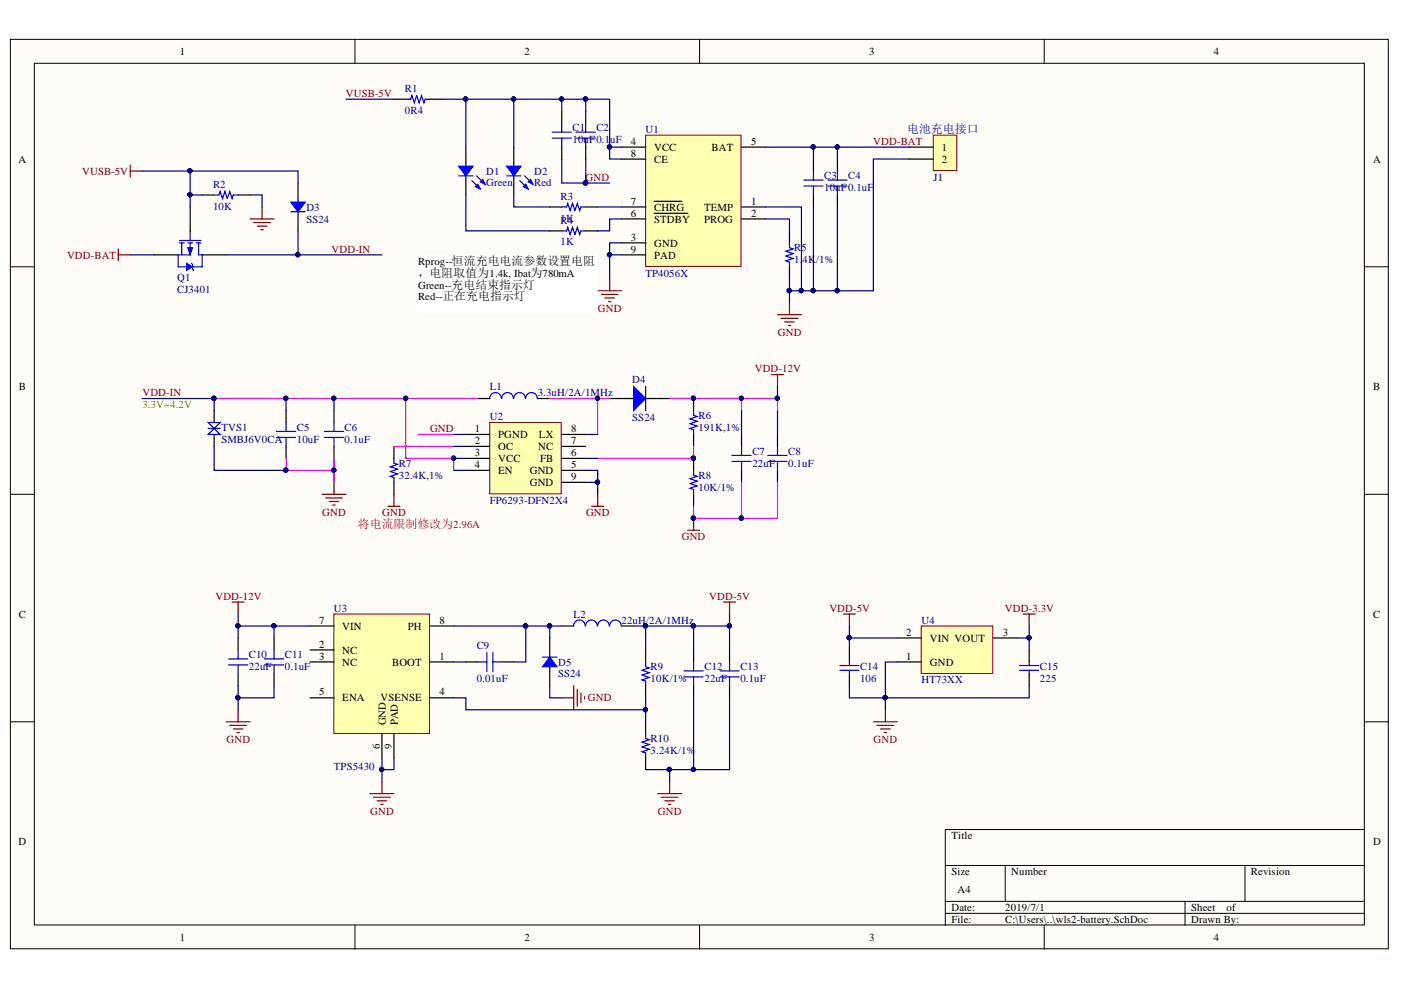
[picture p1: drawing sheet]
<svg xmlns="http://www.w3.org/2000/svg" width="297mm" height="210mm" viewBox="0 0 297 210" stroke-linecap="round" stroke-linejoin="round" font-family="sans-serif">
<defs><g id="words">
<text font-size="2.5" fill="#000080" x="192.3" y="28.1">电池充电接口</text>
<text font-size="2.5" x="88.6" y="58.6">，电阻取值为1.4k, Ibat为780mA</text>
<text font-size="2.5" fill="#f00" x="75.9" y="112">将电流限制修改为2.96A</text>
<g font-size="2.3">
<text x="38.1" y="11.7">1</text>
<text x="111.2" y="11.7">2</text>
<text x="184.3" y="11.7">3</text>
<text x="257.4" y="11.7">4</text>
<text x="3.9" y="34.5">A</text>
<text x="133.7" y="30.7">4</text>
<text x="133.7" y="33.2">8</text>
<text x="138.7" y="31.9">VCC</text>
<text x="138.7" y="34.5">CE</text>
<text x="150.9" y="31.9">BAT</text>
<text x="159.3" y="30.7">5</text>
<text x="199.7" y="31.9">1</text>
<text x="199.7" y="34.5">2</text>
<text x="291.1" y="34.5">A</text>
<text x="133.7" y="46">6</text>
<text x="133.7" y="43.4">7</text>
<text x="138.7" y="47.2">STDBY</text>
<text x="138.7" y="44.7">CHRG</text>
<text x="149.3" y="44.7">TEMP</text>
<text x="149.3" y="47.2">PROG</text>
<text x="159.3" y="43.4">1</text>
<text x="159.3" y="46">2</text>
<text x="133.7" y="51">3</text>
<text x="133.7" y="53.6">9</text>
<text x="138.7" y="52.3">GND</text>
<text x="88.6" y="56.1">Rprog--恒流充电电流参数设置电阻</text>
<text x="138.7" y="54.8">PAD</text>
<text x="88.6" y="61.2">Green--充电结束指示灯</text>
<text x="88.6" y="63.7">Red--正在充电指示灯</text>
<text x="4" y="82.7">B</text>
<text x="291.1" y="82.7">B</text>
<text x="100.6" y="91.6">1</text>
<text x="100.6" y="94.1">2</text>
<text x="105.6" y="92.9">PGND</text>
<text x="105.6" y="95.4">OC</text>
<text x="114.1" y="95.4">NC</text>
<text x="114.3" y="92.9">LX</text>
<text x="121.1" y="94.1">7</text>
<text x="121.1" y="91.6">8</text>
<text x="100.6" y="96.7">3</text>
<text x="100.6" y="99.2">4</text>
<text x="105.6" y="97.9">VCC</text>
<text x="105.6" y="100.5">EN</text>
<text x="112.3" y="100.5">GND</text>
<text x="114.5" y="97.9">FB</text>
<text x="121.1" y="99.2">5</text>
<text x="121.1" y="96.7">6</text>
<text x="121.1" y="101.7">9</text>
<text x="112.3" y="103">GND</text>
<text x="4" y="131">C</text>
<text x="291.1" y="131">C</text>
<text x="67.7" y="132.2">7</text>
<text x="67.7" y="137.3">2</text>
<text x="72.6" y="133.5">VIN</text>
<text x="86.4" y="133.5">PH</text>
<text x="93.2" y="132.2">8</text>
<text x="192.2" y="134.8">2</text>
<text x="197.1" y="136">VIN VOUT</text>
<text x="212.6" y="134.8">3</text>
<text x="67.7" y="139.8">3</text>
<text x="72.6" y="138.6">NC</text>
<text x="72.6" y="141.1">NC</text>
<text x="83.1" y="141.1">BOOT</text>
<text x="93.2" y="139.8">1</text>
<text x="192.2" y="139.8">1</text>
<text x="197.1" y="141.1">GND</text>
<text x="67.7" y="147.4">5</text>
<text x="72.6" y="148.7">ENA</text>
<text x="80.7" y="148.7">VSENSE</text>
<text x="93.2" y="147.4">4</text>
<text x="81.8" y="153.8" transform="rotate(-90 81.8 153.8)">GND</text>
<text x="84.3" y="153.8" transform="rotate(-90 84.3 153.8)">PAD</text>
<text x="80.5" y="158.8" transform="rotate(-90 80.5 158.8)">6</text>
<text x="83.1" y="158.8" transform="rotate(-90 83.1 158.8)">9</text>
<text x="3.9" y="179.2">D</text>
<text x="201.7" y="177.9">Title</text>
<text x="291.1" y="179.2">D</text>
<text x="201.7" y="185.6">Size</text>
<text x="214.4" y="185.6">Number</text>
<text x="265.2" y="185.6">Revision</text>
<text x="203" y="189.4">A4</text>
<text x="201.7" y="193.2">Date:</text>
<text x="201.7" y="195.7">File:</text>
<text x="213.1" y="193.2">2019/7/1</text>
<text x="213.1" y="195.7">C:\Users\..\wls2-battery.SchDoc</text>
<text x="252.5" y="193.2">Sheet</text>
<text x="252.5" y="195.7">Drawn By:</text>
<text x="260.1" y="193.2">of</text>
<text x="38.1" y="199.5">1</text>
<text x="111.2" y="199.5">2</text>
<text x="184.3" y="199.5">3</text>
<text x="257.4" y="199.5">4</text>
</g>
<g font-size="2.3" fill="#800000">
<text x="73.3" y="20.5">VUSB-5V</text>
<text x="185.1" y="30.7">VDD-BAT</text>
<text x="17.4" y="37">VUSB-5V</text>
<text x="124.2" y="38.3">GND</text>
<text x="70.3" y="53.6">VDD-IN</text>
<text x="14.2" y="54.8">VDD-BAT</text>
<text x="126.8" y="66.2">GND</text>
<text x="164.9" y="71.3">GND</text>
<text x="30.2" y="84">VDD-IN</text>
<text x="160" y="78.9">VDD-12V</text>
<text x="91.2" y="91.6">GND</text>
<text x="68.3" y="109.4">GND</text>
<text x="81" y="109.4">GND</text>
<text x="124.2" y="109.4">GND</text>
<text x="144.5" y="114.5">GND</text>
<text x="45.7" y="127.2">VDD-12V</text>
<text x="150.4" y="127.2">VDD-5V</text>
<text x="175.8" y="129.7">VDD-5V</text>
<text x="213.1" y="129.7">VDD-3.3V</text>
<text x="124.7" y="148.7">GND</text>
<text x="48" y="157.6">GND</text>
<text x="185.2" y="157.6">GND</text>
<text x="78.5" y="172.9">GND</text>
<text x="139.5" y="172.9">GND</text>
</g>
<g font-size="2.3" fill="#000080">
<text x="85.8" y="19.5">R1</text>
<text x="85.8" y="24.1">0R4</text>
<text x="121.4" y="27.9">C1</text>
<text x="126.4" y="27.9">C2</text>
<text x="136.8" y="28.1">U1</text>
<text x="121.4" y="30.4">10uF0.1</text>
<text x="129.4" y="30.4">uF</text>
<text x="45.2" y="39.8">R2</text>
<text x="103.1" y="37">D1</text>
<text x="103.1" y="39.5">Green</text>
<text x="113.2" y="37">D2</text>
<text x="113.2" y="39.5">Red</text>
<text x="174.7" y="38">C3</text>
<text x="174.7" y="40.6">10uF0.1uF</text>
<text x="179.8" y="38">C4</text>
<text x="197.9" y="38.3">J1</text>
<text x="45.2" y="44.4">10K</text>
<text x="65" y="44.7">D3</text>
<text x="65" y="47.2">SS24</text>
<text x="118.8" y="47.5">R4</text>
<text x="118.8" y="42.3">R3</text>
<text x="118.8" y="47">1K</text>
<text x="118.8" y="52">1K</text>
<text x="168.4" y="53.3">R5</text>
<text x="37.6" y="59.7">Q1</text>
<text x="136.8" y="58.6">TP4056X</text>
<text x="168.4" y="55.8">1.4K</text>
<text x="173" y="55.8">/1%</text>
<text x="37.6" y="62.2">CJ3401</text>
<text x="103.9" y="82.7">L1</text>
<text x="114" y="84">3.3uH/2A/1MHz</text>
<text x="134.1" y="81.2">D4</text>
<text x="103.9" y="89.1">U2</text>
<text x="134.1" y="89.3">SS24</text>
<text x="148.1" y="88.8">R6</text>
<text x="46.9" y="91.3">TVS1</text>
<text x="46.9" y="93.9">SMBJ6V0CA</text>
<text x="62.9" y="91.3">C5</text>
<text x="62.9" y="93.9">10uF</text>
<text x="73.1" y="91.3">C6</text>
<text x="73.1" y="93.9">0.1uF</text>
<text x="148.1" y="91.3">191K,1%</text>
<text x="84.6" y="98.9">R7</text>
<text x="84.6" y="101.5">32.4K,1%</text>
<text x="148.1" y="101.5">R8</text>
<text x="159.5" y="96.4">C7</text>
<text x="159.5" y="98.9">22uF</text>
<text x="167.1" y="96.4">C8</text>
<text x="167.1" y="98.9">0.1uF</text>
<text x="103.9" y="106.9">FP6293-DFN2X4</text>
<text x="148.1" y="104.1">10K/1%</text>
<text x="70.8" y="129.7">U3</text>
<text x="121.6" y="131">L2</text>
<text x="101.1" y="137.6">C9</text>
<text x="131.8" y="132.2">22uH/2A/1MHz</text>
<text x="195.4" y="132.2">U4</text>
<text x="52.8" y="139.6">C10</text>
<text x="52.8" y="142.1">22uF</text>
<text x="60.4" y="139.6">C11</text>
<text x="60.4" y="142.1">0.1uF</text>
<text x="118.3" y="141.1">D5</text>
<text x="118.3" y="143.6">SS24</text>
<text x="137.9" y="142.1">R9</text>
<text x="149.4" y="142.1">C12</text>
<text x="157" y="142.1">C13</text>
<text x="182.3" y="142.1">C14</text>
<text x="220.5" y="142.1">C15</text>
<text x="101.1" y="144.7">0.01uF</text>
<text x="137.9" y="144.7">10K/1%</text>
<text x="149.4" y="144.7">22uF</text>
<text x="157" y="144.7">0.1uF</text>
<text x="182.3" y="144.7">106</text>
<text x="195.4" y="144.9">HT73XX</text>
<text x="220.5" y="144.7">225</text>
<text x="137.9" y="157.3">R10</text>
<text x="137.9" y="159.9">3.24K/1%</text>
<text x="70.8" y="163.2">TPS5430</text>
</g>
<text font-size="2.3" fill="#0f0" x="30.2" y="86.5">3.3V~4.2V</text>
</g></defs>
<g fill="#fffcf8" stroke="#000" stroke-width=".21">
<path d="M2.2 8.3h292.1v192.9h-292.1z"/>
<path d="M7.3 13.4h282v182.7h-282z"/>
</g>
<g fill="none" stroke="#000" stroke-width=".21">
<path d="M75.3 8.3v5.1M148.3 8.3v5.1M221.4 8.3v5.1M2.2 56.6h5.1M289.4 56.6h5M2.2 104.8h5.1M289.4 104.8h5M2.2 153h5.1M289.4 153h5M289.4 175.9h-89v20.3M75.3 196.2v5.1M148.3 196.2v5.1"/>
<path d="M200.4 183.5h89M200.4 191.1h89M200.4 193.7h89M213.1 183.5v7.6M221.4 196.2v5.1M251.2 191.1v5.1M264 183.5v7.6"/>
</g>
<path d="M197.9 28.7h5v7.5h-5z" fill="#ffffb0" stroke="#800000" stroke-width=".21"/>
<path d="M98.8 31.2v4.1M98.8 37.3v4M192.8 31.2h5.1M192.8 33.7h5.1" fill="none" stroke="#000" stroke-width=".25"/>
<path d="M97.2 37.3h3.1" fill="none" stroke="#00f" stroke-width=".25"/>
<path d="M97.2 35.3h3.1l-1.5 2z" fill="#00f"/>
<path d="M97.2 35.3h3.1l-1.5 2zM101.1 37.3l1.2 1.3" fill="none" stroke="#00f" stroke-width=".25"/>
<path d="M101.8 38.6l.5-.6 .5 1.1z" fill="#00f"/>
<path d="M100 38.3l1.6 1.5M101.8 38.6l.5-.6 .5 1.1z" fill="none" stroke="#00f" stroke-width=".25"/>
<path d="M100.8 39.6l.5-.5 .5 1z" fill="#00f"/>
<path d="M100.8 39.6l.5-.5 .5 1zM107.4 37.3h3.1" fill="none" stroke="#00f" stroke-width=".25"/>
<path d="M108.9 31.2v4.1M108.9 37.3v4" fill="none" stroke="#000" stroke-width=".25"/>
<path d="M107.4 35.3h3.1l-1.6 2z" fill="#00f"/>
<path d="M107.4 35.3h3.1l-1.6 2zM111.2 37.3l1.3 1.3" fill="none" stroke="#00f" stroke-width=".25"/>
<path d="M112 38.6l.5-.6 .5 1.1z" fill="#00f"/>
<path d="M110.2 38.3l1.5 1.5M112 38.6l.5-.6 .5 1.1z" fill="none" stroke="#00f" stroke-width=".25"/>
<path d="M111 39.6l.5-.5 .5 1z" fill="#00f"/>
<g fill="none" stroke="#00f" stroke-width=".25">
<path d="M86.1 21h1l.2-.7 .5 1.5 .5-1.5 .6 1.5 .5-1.5 .5 1.5 .2-.8h1M111 39.6l.5-.5 .5 1zM117.1 28h4M117.1 29.3h4M119.1 26.1v1.9M119.1 29.3v1.9M122.1 28h4.1M122.1 29.3h4.1M124.2 26.1v1.9M124.2 29.3v1.9M170.4 39.4h4.1M170.4 38.2h4.1"/>
<path d="M172.5 36.3v1.9M172.5 39.4v1.9M175.5 39.4h4.1M175.5 38.2h4.1M177.5 36.3v1.9M177.5 39.4v1.9M45.4 41.3h1l.3-.7 .5 1.5 .5-1.5 .5 1.5 .5-1.5 .5 1.5 .3-.8h1M61.7 44.9h3M119.1 49h1l.3-.8 .5 1.5 .5-1.5 .5 1.5 .5-1.5 .5 1.5 .3-.7h1M119.1 43.9h1l.3-.8 .5 1.5 .5-1.5 .5 1.5 .5-1.5 .5 1.5 .3-.7h1M167.4 51.5v1l.7 .3-1.5 .5 1.5 .5-1.5 .5 1.5 .5-1.5 .5 .8 .3v1"/>
</g>
<g fill="none" stroke="#000" stroke-width=".25">
<path d="M63.2 38.8v4.1M83.5 21h2.6M91.1 21h2.6M119.1 23.6v2.5M119.1 31.2v2.5M124.2 23.6v2.5M124.2 31.2v2.5M172.5 33.7v2.6M177.5 33.7v2.6M42.9 41.3h2.5M50.5 41.3h2.5M63.2 44.9v4.1"/>
<path d="M116.6 49h2.5M116.6 43.9h2.5M124.2 49h2.5M124.2 43.9h2.5M167.4 49v2.5M167.4 56.6v2.5M172.5 41.3v2.6M177.5 41.3v2.6"/>
</g>
<circle cx="124.1" cy="38.8" r=".46" fill="#000080" stroke="#000080" stroke-width=".21"/>
<path d="M129.3 59.1v2.6M126.7 61.7h5.1M127.5 62.4h3.5M128.2 63.2h2.1M129 63.9h.5M164.8 66.7h5.1M165.6 67.5h3.6M166.4 68.3h2M167.1 69h.5M167.4 64.2v2.5" fill="none" stroke="#800000" stroke-width=".25"/>
<path d="M88.6 54h38v12.6h-38z" fill="#fff" stroke="#fff" stroke-width=".21"/>
<path d="M61.7 42.9h3l-1.5 2z" fill="#00f"/>
<path d="M61.7 42.9h3l-1.5 2zM106.3 84.5a1.23 1.23 0 0 0-1.2-1.3 1.23 1.23 0 0 0-1.3 1.3M108.8 84.5a1.22 1.22 0 0 0-1.2-1.3 1.22 1.22 0 0 0-1.2 1.3M111.4 84.5a1.22 1.22 0 0 0-1.2-1.3 1.22 1.22 0 0 0-1.3 1.3M113.9 84.5a1.23 1.23 0 0 0-1.2-1.3 1.23 1.23 0 0 0-1.2 1.3" fill="none" stroke="#00f" stroke-width=".25"/>
<g fill="none" stroke="#800000" stroke-width=".25">
<path d="M27.6 35v2.5M27.6 36.3h2.6M25.1 52.8v2.5M25.1 54h2.5M53 46.4h5.1M53.8 47.2h3.5M54.5 47.9h2.1M55.3 48.7h.5M55.6 43.9v2.5M68.3 104.8h5.1M69 105.6h3.6M69.8 106.3h2"/>
<path d="M70.6 107.1h.5M70.8 102.3v2.5M82.3 107.3h2.5M83.5 104.8v2.5"/>
</g>
<path d="M101.3 84.5h2.6M114 84.5h2.6M129.3 84.5h5M136.9 84.5h5.1" fill="none" stroke="#000" stroke-width=".25"/>
<path d="M134.3 82l2.6 2.5-2.6 2.5z" fill="#00f"/>
<g fill="none" stroke="#00f" stroke-width=".25">
<path d="M58.6 92.7h4.1M58.6 91.5h4.1M60.6 89.6v1.9M60.6 92.7v2M68.8 92.7h4M68.8 91.5h4M70.8 89.6v1.9M70.8 92.7v2M134.3 82l2.6 2.5-2.6 2.5zM136.9 82v5M155.2 97.8h4.1M155.2 96.6h4.1"/>
<path d="M157.2 94.7v1.9M157.2 97.8v1.9M162.8 97.8h4.1M162.8 96.6h4.1M164.8 94.7v1.9M164.8 97.8v1.9"/>
</g>
<path d="M125.5 107.3h2.5M126.7 104.8v2.5M145.8 112.4h2.5M147.1 109.9v2.5" fill="none" stroke="#800000" stroke-width=".25"/>
<circle cx="147" cy="109.8" r=".46" fill="#000080" stroke="#000080" stroke-width=".21"/>
<path d="M60.6 87v2.6M60.6 94.7v2.5M70.8 87v2.6M70.8 94.7v2.5M157.2 92.1v2.6M157.2 99.7v2.6M164.8 92.1v2.6M164.8 99.7v2.6" fill="none" stroke="#000" stroke-width=".25"/>
<path d="M70.8 130.2h20.2v25.3h-20.2z" fill="#ffffb0" stroke="#800000" stroke-width=".21"/>
<g fill="none" stroke="#000" stroke-width=".25">
<path d="M50.5 135.3v2.5M58.1 135.3v2.5M65.7 132.7h5.1M65.7 137.8h5.1M91.1 132.7h5.1M116.6 135.3v4M50.5 142.9v2.5M58.1 142.9v2.5M65.7 140.3h5.1M65.7 148h5.1M81 155.6v5.1M83.5 155.6v5.1"/>
<path d="M91.1 140.3h5.1M91.1 148h5.1M98.8 140.3h2.5M106.4 140.3h2.5M116.6 141.4v4"/>
</g>
<g fill="none" stroke="#00f" stroke-width=".25">
<path d="M48.5 139.7h4M50.5 137.8v1.9M56.1 139.7h4M58.1 137.8v1.9M103.2 138.3v4.1M104.5 138.3v4.1M115 139.3h3.1M48.5 141h4M50.5 141v1.9M56.1 141h4M58.1 141v1.9M101.3 140.3h1.9"/>
<path d="M104.5 140.3h1.9"/>
</g>
<path d="M49.2 127.7h2.6M50.5 127.7v2.5M47.9 153h5.1M48.7 153.8h3.6M49.5 154.6h2M50.2 155.3h.5M50.5 150.5v2.5" fill="none" stroke="#800000" stroke-width=".25"/>
<path d="M116.6 139.3l1.5 2.1h-3.1z" fill="#00f"/>
<g fill="none" stroke="#00f" stroke-width=".25">
<path d="M38 51h4.6M38 51.5h1M38.5 51.5v2.5M39.8 51.5h1M40.3 49v2M40.3 51.5v2.5h-2.5M41.6 51.5h1M42.1 51.5v2.5M83.5 97.2v1l.8 .3-1.5 .5 1.5 .5-1.5 .5 1.5 .5-1.5 .5 .7 .3v1M147.1 87v1.1l.7 .2-1.5 .5 1.5 .5-1.5 .5 1.5 .5-1.5 .5 .8 .3v1M147.1 99.7v1l.7 .3-1.5 .5 1.5 .5-1.5 .5 1.5 .5-1.5 .5 .8 .3v1M116.6 139.3l1.5 2.1h-3.1z"/>
<path d="M124.1 132.7a1.23 1.23 0 0 0-1.3-1.2 1.23 1.23 0 0 0-1.2 1.2M126.6 132.7a1.23 1.23 0 0 0-1.2-1.2 1.23 1.23 0 0 0-1.2 1.2M129.2 132.7a1.22 1.22 0 0 0-1.3-1.2 1.22 1.22 0 0 0-1.2 1.2M131.7 132.7a1.22 1.22 0 0 0-1.2-1.2 1.22 1.22 0 0 0-1.2 1.2M136.9 140.3v1.1l.8 .2-1.6 .5 1.6 .5-1.6 .5 1.6 .5-1.6 .6 .8 .2v1M136.9 155.6v1l.8 .2-1.6 .6 1.6 .5-1.6 .5 1.6 .5-1.6 .5 .8 .2v1.1M145 143.5h4.1M145 142.2h4.1M147.1 140.3v1.9M147.1 143.5v1.9M152.6 143.5h4.1M152.6 142.2h4.1"/>
<path d="M154.7 140.3v1.9M154.7 143.5v1.9"/>
</g>
<g fill="none" stroke="#000" stroke-width=".25">
<path d="M32.7 54h5.1M40.3 43.9v5.1M42.9 54h5M83.5 94.7v2.5M147.1 84.5v2.5M147.1 92.1v2.6M147.1 97.2v2.5M83.5 102.3v2.5M147.1 104.8v2.5M119.1 132.7h2.5M131.8 132.7h2.5M136.9 137.8v2.5"/>
<path d="M147.1 137.8v2.5M154.7 137.8v2.5M136.9 145.4v2.6M136.9 153v2.6M147.1 145.4v2.6M154.7 145.4v2.6M136.9 160.7v2.5"/>
</g>
<g fill="none" stroke="#800000" stroke-width=".25">
<path d="M153.4 127.7h2.5M154.7 127.7v2.5M119.1 148h2.5M121.6 145.4v5.1M122.4 146.2v3.5M123.2 146.9v2.1M123.9 147.7v.5M78.4 168.3h5.1M79.2 169h3.6M80 169.8h2M80.7 170.6h.5M81 165.7v2.6"/>
<path d="M139.4 168.3h5.1M140.2 169h3.5M141 169.8h2M141.7 170.6h.5M142 165.7v2.6"/>
</g>
<g fill="#000080" stroke="#000080" stroke-width=".21">
<circle cx="147" cy="84.4" r=".46"/>
<circle cx="147" cy="97.1" r=".46"/>
</g>
<path d="M39.8 52.5h1l-.5 1.5z" fill="#00f"/>
<path d="M39.8 52.5h1l-.5 1.5z" fill="none" stroke="#00f" stroke-width=".21"/>
<path d="M37.8 54v2.6h1.8M42.1 54h.8v2.6h-2.1" fill="none" stroke="#00f" stroke-width=".25"/>
<path d="M39.6 55.8l1.2 .8-1.2 .7z" fill="#00f"/>
<path d="M39.6 55.8l1.2 .8-1.2 .7z" fill="none" stroke="#00f" stroke-width=".21"/>
<path d="M40.6 55.8l.2 .3v1l.3 .2" fill="none" stroke="#00f" stroke-width=".25"/>
<path d="M136.9 28.7h20.2v27.8h-20.2z" fill="#ffffb0" stroke="#800000" stroke-width=".21"/>
<g fill="none" stroke="#000" stroke-width=".25">
<path d="M131.8 31.2h5.1M131.8 33.7h5.1M157.2 31.2h5.1M131.8 43.9h5.1M131.8 46.4h5.1M131.8 51.5h5.1M131.8 54h5.1M138.7 45.2h1.1M138.7 42.7h1.3M139.9 45.2h1.2M140.1 42.7h4.5M141.2 45.2h1.5"/>
<path d="M142.8 45.2h1.4M144.3 45.2h1.6M157.2 43.9h5.1M157.2 46.4h5.1M45.4 87v2.6M45.4 92.1v2.6"/>
</g>
<path d="M44.1 89.6h2.6l-1.3 1.2zM44.1 92.1l1.3-1.3 1.3 1.3zM44.1 90.8h2.6" fill="none" stroke="#00f" stroke-width=".25"/>
<path d="M163.6 79.4h2.5M164.8 79.4v2.6" fill="none" stroke="#800000" stroke-width=".25"/>
<path d="M195.3 132.7h15.2v10.1h-15.2z" fill="#ffffb0" stroke="#800000" stroke-width=".21"/>
<path d="M180.1 137.8v2.5M190.3 135.3h5M210.6 135.3h5.1M218.2 137.8v2.5M180.1 142.9v2.5M190.3 140.3h5M218.2 142.9v2.5" fill="none" stroke="#000" stroke-width=".25"/>
<path d="M178.1 141.1h4M178.1 142.1h4M180.1 140.3v.8M180.1 142.1v.8M216.2 141.1h4M216.2 142.1h4M218.2 140.3v.8M218.2 142.1v.8" fill="none" stroke="#00f" stroke-width=".25"/>
<path d="M178.8 130.2h2.6M180.1 130.2v2.5M216.9 130.2h2.6M218.2 130.2v2.5M185.2 153h5.1M185.9 153.8h3.6M186.7 154.6h2M187.5 155.3h.5M187.7 150.5v2.5" fill="none" stroke="#800000" stroke-width=".25"/>
<path d="M103.8 89.6h15.2v15.1h-15.2z" fill="#ffffb0" stroke="#800000" stroke-width=".21"/>
<path d="M98.8 92.1h5.1M98.8 94.7h5.1M98.8 97.2h5.1M98.8 99.7h5.1M119.1 92.1h5.1M119.1 94.7h5.1M119.1 97.2h5.1M119.1 99.7h5.1M119.1 102.3h5.1" fill="none" stroke="#000" stroke-width=".25"/>
<g fill="none" stroke="#000080" stroke-width=".25">
<path d="M30.2 36.3h10.1v7.6M40.3 36.3h22.9v2.5M73.4 21h10.1M93.7 21h5.1M108.9 21h-10.1v10.2M119.1 33.7v5.1h5.1M119.1 21v2.6M124.2 23.6v-2.6h5.1v10.2h2.5M124.2 33.7v5.1h5.1M124.2 21h-15.3v10.2M129.3 31.2v2.5h2.5M162.3 31.2h10.2v2.5"/>
<path d="M172.5 31.2h5v2.5M177.5 31.2h15.3M192.8 33.7h-7.6v28h-7.7M27.6 54h5.1M40.3 41.3h2.6M53 41.3h2.6v2.6M63.2 49v5h-15.3M63.2 54h17.8M98.8 41.3v7.7h17.8M108.9 41.3v2.6h7.7M126.7 43.9h5.1M129.3 54h2.5"/>
<path d="M131.8 46.4h-2.5v2.6h-2.6M131.8 51.5h-2.5v7.6M162.3 46.4h5.1v2.6M162.3 43.9h7.6v17.8h-2.5v-2.6M172.5 43.9v17.8h-2.6M177.5 43.9v17.8h-5M167.4 61.7v2.5M30.2 84.5h15.2v2.5M45.4 94.7v5h15.2M60.6 84.5v2.5M70.8 84.5v2.5M96.2 92.1h2.6"/>
<path d="M96.2 94.7h2.6M96.2 99.7h2.6M96.2 97.2h2.6M124.2 99.7h2.5v5.1M124.2 92.1h2.5M124.2 97.2h2.5M157.2 87v5.1M164.8 82v2.5M164.8 87v5.1M124.2 102.3h2.5M50.5 130.2v2.5M58.1 132.7v2.6"/>
<path d="M65.7 132.7h-15.2v2.6M96.2 132.7h15.3v7.6h-2.6M111.5 132.7h5.1v2.6M116.6 132.7h2.5M134.3 132.7h2.6v5.1M136.9 132.7h17.8v5.1M147.1 132.7v5.1M154.7 130.2v2.5M180.1 132.7v2.6M190.3 135.3h-10.2v2.5M215.7 135.3h2.5v2.5M218.2 132.7v2.6"/>
<path d="M50.5 145.4v5.1M58.1 145.4v2.6h-7.6M96.2 148h2.6v2.5h38.1M96.2 140.3h2.6M116.6 145.4v2.6h2.5M136.9 148v5M147.1 148v15.2h-10.2M154.7 148v15.2h-7.6M180.1 145.4v2.6h38.1v-2.6M190.3 140.3h-2.6v10.2M81 160.7v5M83.5 160.7v2.5h-2.5"/>
<path d="M142 163.2v2.5"/>
</g>
<g fill="#000080" stroke="#000080" stroke-width=".21">
<circle cx="98.7" cy="21" r=".46"/>
<circle cx="108.9" cy="21" r=".46"/>
<circle cx="129.2" cy="31.2" r=".46"/>
<circle cx="124.1" cy="21" r=".46"/>
<circle cx="124.1" cy="38.8" r=".46"/>
<circle cx="129.2" cy="54" r=".46"/>
<circle cx="119" cy="21" r=".46"/>
<circle cx="169.9" cy="61.6" r=".46"/>
<circle cx="167.3" cy="61.6" r=".46"/>
<circle cx="172.4" cy="31.2" r=".47"/>
<circle cx="177.5" cy="31.2" r=".46"/>
<circle cx="172.4" cy="61.6" r=".47"/>
<circle cx="177.5" cy="61.6" r=".46"/>
<circle cx="40.3" cy="41.3" r=".46"/>
<circle cx="40.3" cy="36.2" r=".46"/>
<circle cx="96.2" cy="97.1" r=".46"/>
<circle cx="86" cy="84.4" r=".46"/>
<circle cx="126.7" cy="84.4" r=".46"/>
<circle cx="147" cy="97.1" r=".46"/>
<circle cx="157.2" cy="109.8" r=".46"/>
<circle cx="147" cy="109.8" r=".46"/>
<circle cx="157.2" cy="84.4" r=".46"/>
<circle cx="70.8" cy="99.7" r=".46"/>
<circle cx="60.6" cy="99.7" r=".46"/>
<circle cx="70.8" cy="84.4" r=".46"/>
<circle cx="60.6" cy="84.4" r=".46"/>
<circle cx="50.4" cy="147.9" r=".46"/>
<circle cx="58" cy="132.7" r=".47"/>
<circle cx="50.4" cy="132.7" r=".47"/>
<circle cx="111.4" cy="132.7" r=".47"/>
<circle cx="80.9" cy="163.1" r=".46"/>
<circle cx="116.5" cy="132.7" r=".46"/>
<circle cx="136.8" cy="132.7" r=".46"/>
<circle cx="141.9" cy="163.1" r=".46"/>
<circle cx="147" cy="132.7" r=".46"/>
<circle cx="136.8" cy="150.5" r=".46"/>
<circle cx="147" cy="163.1" r=".46"/>
<circle cx="154.6" cy="132.7" r=".46"/>
<circle cx="63.1" cy="54" r=".46"/>
<circle cx="45.4" cy="84.4" r=".46"/>
<circle cx="147" cy="84.4" r=".46"/>
<circle cx="164.8" cy="84.4" r=".46"/>
<circle cx="187.7" cy="147.9" r=".46"/>
<circle cx="180" cy="135.2" r=".46"/>
<circle cx="218.2" cy="135.2" r=".46"/>
<circle cx="126.7" cy="102.2" r=".46"/>
</g>
<g fill="none" stroke="#f0f" stroke-width=".25">
<path d="M45.4 84.5h55.9M60.6 97.2v2.5h10.2v2.6M70.8 97.2v2.5M83.5 94.7h12.7M86.1 84.5v12.7h10.1v2.5M88.6 92.1h7.6M116.6 84.5h10.1v7.6M126.7 84.5h2.6M142 84.5h22.8v2.5M147.1 94.7v2.5h-20.4M157.2 84.5v2.5M157.2 102.3v7.6h-10.1v-2.6"/>
<path d="M164.8 102.3v7.6h-7.6"/>
</g>
<use href="#words"/>
</svg>
